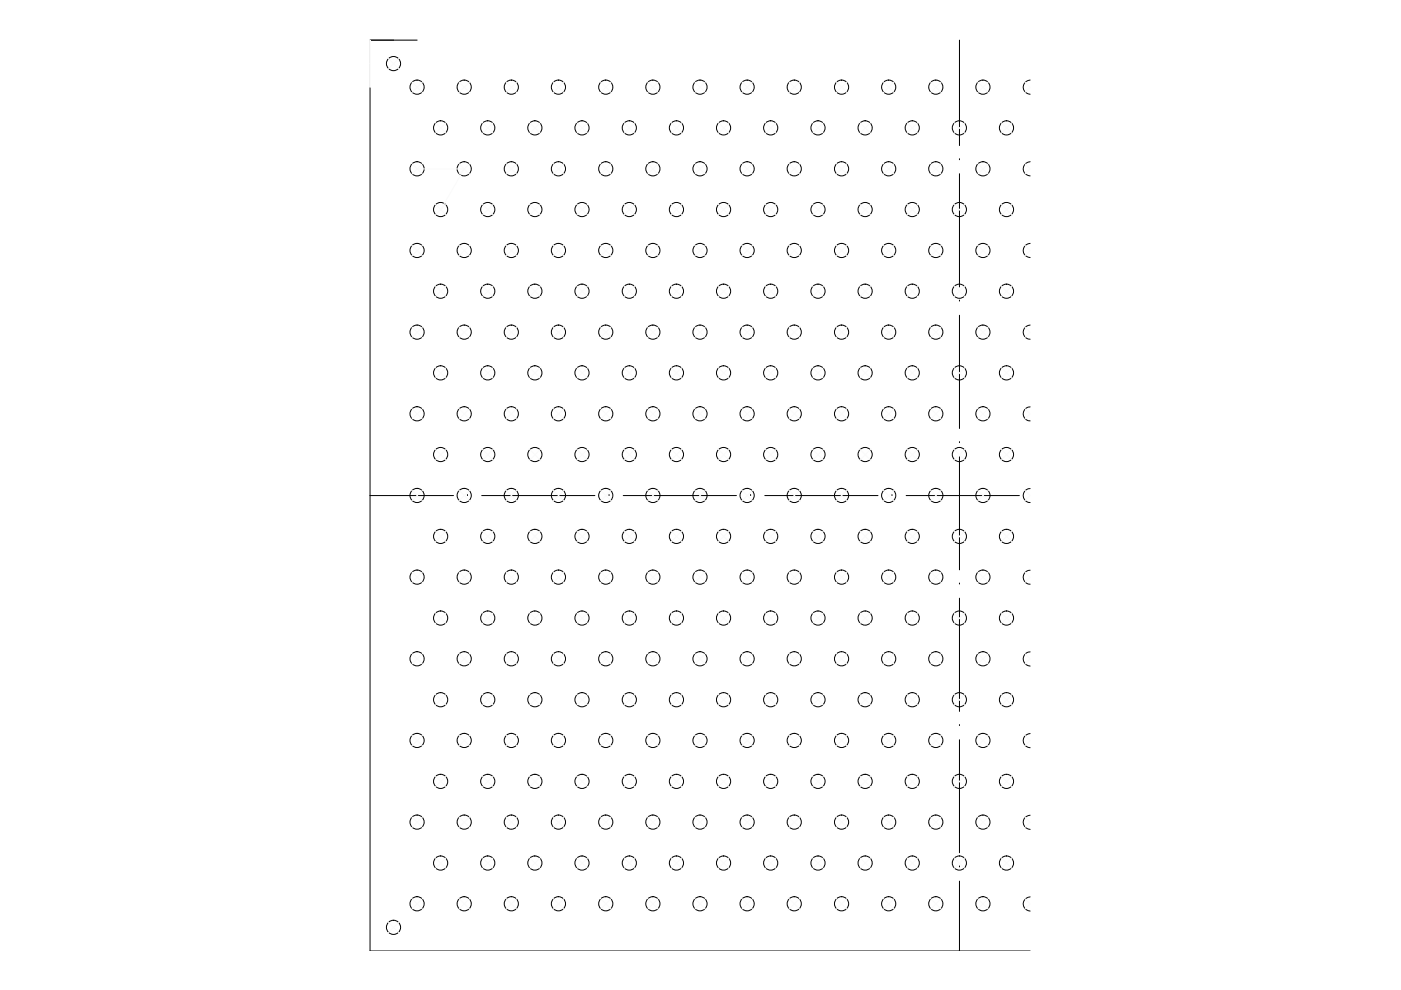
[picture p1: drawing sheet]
<svg xmlns="http://www.w3.org/2000/svg" width="297mm" height="210mm" viewBox="0 0 297 210" stroke-linecap="round" stroke-linejoin="round" font-family="sans-serif">
<!-- layer: solid -->
<g fill="none" stroke="#000" stroke-width=".21">
<path d="M78.5 8.5h5M88.4 8.5h-9.9v193.1h139.9M218.4 17a1.5 1.5 0 0 0-1.5 1.5 1.5 1.5 0 0 0 1.5 1.5M218.4 34.3a1.5 1.5 0 0 0-1.5 1.5 1.5 1.5 0 0 0 1.5 1.5M218.4 51.6a1.5 1.5 0 0 0-1.5 1.5 1.5 1.5 0 0 0 1.5 1.5M218.4 68.9a1.5 1.5 0 0 0-1.5 1.5 1.5 1.5 0 0 0 1.5 1.5M218.4 86.3a1.48 1.48 0 0 0-1.5 1.5 1.48 1.48 0 0 0 1.5 1.4M218.4 103.6a1.48 1.48 0 0 0-1.5 1.5 1.48 1.48 0 0 0 1.5 1.5M218.4 138.2a1.5 1.5 0 0 0-1.5 1.5 1.5 1.5 0 0 0 1.5 1.5M218.4 120.9a1.48 1.48 0 0 0-1.5 1.5 1.48 1.48 0 0 0 1.5 1.5M218.4 155.5a1.5 1.5 0 0 0-1.5 1.5 1.5 1.5 0 0 0 1.5 1.5M218.4 172.8a1.5 1.5 0 0 0-1.5 1.5 1.5 1.5 0 0 0 1.5 1.6"/>
<path d="M218.4 190.2a1.5 1.5 0 0 0-1.5 1.5 1.5 1.5 0 0 0 1.5 1.5"/>
<circle cx="83.4" cy="13.5" r="1.5"/>
<circle cx="88.4" cy="18.5" r="1.5"/>
<circle cx="98.4" cy="18.5" r="1.5"/>
<circle cx="108.4" cy="18.5" r="1.5"/>
<circle cx="118.4" cy="18.5" r="1.5"/>
<circle cx="128.4" cy="18.5" r="1.5"/>
<circle cx="138.4" cy="18.5" r="1.5"/>
<circle cx="148.4" cy="18.5" r="1.5"/>
<circle cx="158.4" cy="18.5" r="1.5"/>
<circle cx="168.4" cy="18.5" r="1.5"/>
<circle cx="178.4" cy="18.5" r="1.5"/>
<circle cx="188.4" cy="18.5" r="1.5"/>
<circle cx="198.4" cy="18.5" r="1.5"/>
<circle cx="208.4" cy="18.5" r="1.5"/>
<circle cx="88.4" cy="35.8" r="1.5"/>
<circle cx="93.4" cy="27.1" r="1.5"/>
<circle cx="98.4" cy="35.8" r="1.5"/>
<circle cx="103.4" cy="27.1" r="1.5"/>
<circle cx="108.4" cy="35.8" r="1.5"/>
<circle cx="113.4" cy="27.1" r="1.5"/>
<circle cx="118.4" cy="35.8" r="1.5"/>
<circle cx="123.4" cy="27.1" r="1.5"/>
<circle cx="128.4" cy="35.8" r="1.5"/>
<circle cx="133.4" cy="27.1" r="1.5"/>
<circle cx="138.4" cy="35.8" r="1.5"/>
<circle cx="143.4" cy="27.1" r="1.5"/>
<circle cx="148.4" cy="35.8" r="1.5"/>
<circle cx="153.4" cy="27.1" r="1.5"/>
<circle cx="158.4" cy="35.8" r="1.5"/>
<circle cx="163.4" cy="27.1" r="1.5"/>
<circle cx="168.4" cy="35.8" r="1.5"/>
<circle cx="173.4" cy="27.1" r="1.5"/>
<circle cx="178.4" cy="35.8" r="1.5"/>
<circle cx="183.4" cy="27.1" r="1.5"/>
<circle cx="188.4" cy="35.8" r="1.5"/>
<circle cx="193.4" cy="27.1" r="1.5"/>
<circle cx="198.4" cy="35.8" r="1.5"/>
<circle cx="203.4" cy="27.1" r="1.5"/>
<circle cx="208.4" cy="35.8" r="1.5"/>
<circle cx="213.4" cy="27.1" r="1.5"/>
<circle cx="88.4" cy="53.1" r="1.5"/>
<circle cx="93.4" cy="44.4" r="1.5"/>
<circle cx="98.4" cy="53.1" r="1.5"/>
<circle cx="103.4" cy="44.4" r="1.5"/>
<circle cx="108.4" cy="53.1" r="1.5"/>
<circle cx="113.4" cy="44.4" r="1.5"/>
<circle cx="118.4" cy="53.1" r="1.5"/>
<circle cx="123.4" cy="44.4" r="1.5"/>
<circle cx="128.4" cy="53.1" r="1.5"/>
<circle cx="133.4" cy="44.4" r="1.5"/>
<circle cx="138.4" cy="53.1" r="1.5"/>
<circle cx="143.4" cy="44.4" r="1.5"/>
<circle cx="148.4" cy="53.1" r="1.5"/>
<circle cx="153.4" cy="44.4" r="1.5"/>
<circle cx="158.4" cy="53.1" r="1.5"/>
<circle cx="163.4" cy="44.4" r="1.5"/>
<circle cx="168.4" cy="53.1" r="1.5"/>
<circle cx="173.4" cy="44.4" r="1.5"/>
<circle cx="178.4" cy="53.1" r="1.5"/>
<circle cx="183.4" cy="44.4" r="1.5"/>
<circle cx="188.4" cy="53.1" r="1.5"/>
<circle cx="193.4" cy="44.4" r="1.5"/>
<circle cx="198.4" cy="53.1" r="1.5"/>
<circle cx="203.4" cy="44.4" r="1.5"/>
<circle cx="208.4" cy="53.1" r="1.5"/>
<circle cx="213.4" cy="44.4" r="1.5"/>
<circle cx="88.4" cy="70.4" r="1.5"/>
<circle cx="93.4" cy="61.7" r="1.5"/>
<circle cx="93.4" cy="79.1" r="1.5"/>
<circle cx="98.4" cy="70.4" r="1.5"/>
<circle cx="103.4" cy="61.7" r="1.5"/>
<circle cx="103.4" cy="79.1" r="1.5"/>
<circle cx="108.4" cy="70.4" r="1.5"/>
<circle cx="113.4" cy="61.7" r="1.5"/>
<circle cx="113.4" cy="79.1" r="1.5"/>
<circle cx="118.4" cy="70.4" r="1.5"/>
<circle cx="123.4" cy="79.1" r="1.5"/>
<circle cx="123.4" cy="61.7" r="1.5"/>
<circle cx="128.4" cy="70.4" r="1.5"/>
<circle cx="133.4" cy="61.7" r="1.5"/>
<circle cx="133.4" cy="79.1" r="1.5"/>
<circle cx="138.4" cy="70.4" r="1.5"/>
<circle cx="143.4" cy="61.7" r="1.5"/>
<circle cx="143.4" cy="79.1" r="1.5"/>
<circle cx="148.4" cy="70.4" r="1.5"/>
<circle cx="153.4" cy="79.1" r="1.5"/>
<circle cx="153.4" cy="61.7" r="1.5"/>
<circle cx="158.4" cy="70.4" r="1.5"/>
<circle cx="163.4" cy="79.1" r="1.5"/>
<circle cx="163.4" cy="61.7" r="1.5"/>
<circle cx="168.4" cy="70.4" r="1.5"/>
<circle cx="173.4" cy="79.1" r="1.5"/>
<circle cx="173.4" cy="61.7" r="1.5"/>
<circle cx="178.4" cy="70.4" r="1.5"/>
<circle cx="183.4" cy="79.1" r="1.5"/>
<circle cx="183.4" cy="61.7" r="1.5"/>
<circle cx="188.4" cy="70.4" r="1.5"/>
<circle cx="193.4" cy="61.7" r="1.5"/>
<circle cx="193.4" cy="79.1" r="1.5"/>
<circle cx="198.4" cy="70.4" r="1.5"/>
<circle cx="203.4" cy="79.1" r="1.5"/>
<circle cx="203.4" cy="61.7" r="1.5"/>
<circle cx="208.4" cy="70.4" r="1.5"/>
<circle cx="213.4" cy="79.1" r="1.5"/>
<circle cx="213.4" cy="61.7" r="1.5"/>
<circle cx="88.4" cy="87.7" r="1.5"/>
<circle cx="93.4" cy="96.4" r="1.5"/>
<circle cx="98.4" cy="87.7" r="1.5"/>
<circle cx="103.4" cy="96.4" r="1.5"/>
<circle cx="108.4" cy="87.7" r="1.5"/>
<circle cx="113.4" cy="96.4" r="1.5"/>
<circle cx="118.4" cy="87.7" r="1.5"/>
<circle cx="123.4" cy="96.4" r="1.5"/>
<circle cx="128.4" cy="87.7" r="1.5"/>
<circle cx="133.4" cy="96.4" r="1.5"/>
<circle cx="138.4" cy="87.7" r="1.5"/>
<circle cx="143.4" cy="96.4" r="1.5"/>
<circle cx="148.4" cy="87.7" r="1.5"/>
<circle cx="153.4" cy="96.4" r="1.5"/>
<circle cx="158.4" cy="87.7" r="1.5"/>
<circle cx="163.4" cy="96.4" r="1.5"/>
<circle cx="168.4" cy="87.7" r="1.5"/>
<circle cx="173.4" cy="96.4" r="1.5"/>
<circle cx="178.4" cy="87.7" r="1.5"/>
<circle cx="183.4" cy="96.4" r="1.5"/>
<circle cx="188.4" cy="87.7" r="1.5"/>
<circle cx="193.4" cy="96.4" r="1.5"/>
<circle cx="198.4" cy="87.7" r="1.5"/>
<circle cx="203.4" cy="96.4" r="1.5"/>
<circle cx="208.4" cy="87.7" r="1.5"/>
<circle cx="213.4" cy="96.4" r="1.5"/>
<circle cx="88.4" cy="105.1" r="1.5"/>
<circle cx="93.4" cy="113.7" r="1.5"/>
<circle cx="98.4" cy="105.1" r="1.5"/>
<circle cx="103.4" cy="113.7" r="1.5"/>
<circle cx="108.4" cy="105.1" r="1.5"/>
<circle cx="113.4" cy="113.7" r="1.5"/>
<circle cx="118.4" cy="105.1" r="1.5"/>
<circle cx="123.4" cy="113.7" r="1.5"/>
<circle cx="128.4" cy="105.1" r="1.5"/>
<circle cx="133.4" cy="113.7" r="1.5"/>
<circle cx="138.4" cy="105.1" r="1.5"/>
<circle cx="143.4" cy="113.7" r="1.5"/>
<circle cx="148.4" cy="105.1" r="1.5"/>
<circle cx="153.4" cy="113.7" r="1.5"/>
<circle cx="158.4" cy="105.1" r="1.5"/>
<circle cx="163.4" cy="113.7" r="1.5"/>
<circle cx="168.4" cy="105.1" r="1.5"/>
<circle cx="173.4" cy="113.7" r="1.5"/>
<circle cx="178.4" cy="105.1" r="1.5"/>
<circle cx="183.4" cy="113.7" r="1.5"/>
<circle cx="188.4" cy="105.1" r="1.5"/>
<circle cx="193.4" cy="113.7" r="1.5"/>
<circle cx="198.4" cy="105.1" r="1.5"/>
<circle cx="203.4" cy="113.7" r="1.5"/>
<circle cx="208.4" cy="105.1" r="1.5"/>
<circle cx="213.4" cy="113.7" r="1.5"/>
<circle cx="88.4" cy="122.4" r="1.5"/>
<circle cx="88.4" cy="139.7" r="1.5"/>
<circle cx="93.4" cy="131" r="1.5"/>
<circle cx="98.4" cy="122.4" r="1.5"/>
<circle cx="98.4" cy="139.7" r="1.5"/>
<circle cx="103.4" cy="131" r="1.5"/>
<circle cx="108.4" cy="139.7" r="1.5"/>
<circle cx="108.4" cy="122.4" r="1.5"/>
<circle cx="113.4" cy="131" r="1.5"/>
<circle cx="118.4" cy="122.4" r="1.5"/>
<circle cx="118.4" cy="139.7" r="1.5"/>
<circle cx="123.4" cy="131" r="1.5"/>
<circle cx="128.4" cy="122.4" r="1.5"/>
<circle cx="128.4" cy="139.7" r="1.5"/>
<circle cx="133.4" cy="131" r="1.5"/>
<circle cx="138.4" cy="139.7" r="1.5"/>
<circle cx="138.4" cy="122.4" r="1.5"/>
<circle cx="143.4" cy="131" r="1.5"/>
<circle cx="148.4" cy="139.7" r="1.5"/>
<circle cx="148.4" cy="122.4" r="1.5"/>
<circle cx="153.4" cy="131" r="1.5"/>
<circle cx="158.4" cy="122.4" r="1.5"/>
<circle cx="158.4" cy="139.7" r="1.5"/>
<circle cx="163.4" cy="131" r="1.5"/>
<circle cx="168.4" cy="139.7" r="1.5"/>
<circle cx="168.4" cy="122.4" r="1.5"/>
<circle cx="173.4" cy="131" r="1.5"/>
<circle cx="178.4" cy="122.4" r="1.5"/>
<circle cx="178.4" cy="139.7" r="1.5"/>
<circle cx="183.4" cy="131" r="1.5"/>
<circle cx="188.4" cy="139.7" r="1.5"/>
<circle cx="188.4" cy="122.4" r="1.5"/>
<circle cx="193.4" cy="131" r="1.5"/>
<circle cx="198.4" cy="139.7" r="1.5"/>
<circle cx="198.4" cy="122.4" r="1.5"/>
<circle cx="203.4" cy="131" r="1.5"/>
<circle cx="208.4" cy="122.4" r="1.5"/>
<circle cx="208.4" cy="139.7" r="1.5"/>
<circle cx="213.4" cy="131" r="1.5"/>
<circle cx="88.4" cy="157" r="1.5"/>
<circle cx="93.4" cy="148.4" r="1.5"/>
<circle cx="98.4" cy="157" r="1.5"/>
<circle cx="103.4" cy="148.4" r="1.5"/>
<circle cx="108.4" cy="157" r="1.5"/>
<circle cx="113.4" cy="148.4" r="1.5"/>
<circle cx="118.4" cy="157" r="1.5"/>
<circle cx="123.4" cy="148.4" r="1.5"/>
<circle cx="128.4" cy="157" r="1.5"/>
<circle cx="133.4" cy="148.4" r="1.5"/>
<circle cx="138.4" cy="157" r="1.5"/>
<circle cx="143.4" cy="148.4" r="1.5"/>
<circle cx="148.4" cy="157" r="1.5"/>
<circle cx="153.4" cy="148.4" r="1.5"/>
<circle cx="158.4" cy="157" r="1.5"/>
<circle cx="163.4" cy="148.4" r="1.5"/>
<circle cx="168.4" cy="157" r="1.5"/>
<circle cx="173.4" cy="148.4" r="1.5"/>
<circle cx="178.4" cy="157" r="1.5"/>
<circle cx="183.4" cy="148.4" r="1.5"/>
<circle cx="188.4" cy="157" r="1.5"/>
<circle cx="193.4" cy="148.4" r="1.5"/>
<circle cx="198.4" cy="157" r="1.5"/>
<circle cx="203.4" cy="148.4" r="1.5"/>
<circle cx="208.4" cy="157" r="1.5"/>
<circle cx="213.4" cy="148.4" r="1.5"/>
<circle cx="88.4" cy="174.3" r="1.5"/>
<circle cx="93.4" cy="165.7" r="1.5"/>
<circle cx="98.4" cy="174.3" r="1.5"/>
<circle cx="103.4" cy="165.7" r="1.5"/>
<circle cx="108.4" cy="174.3" r="1.5"/>
<circle cx="113.4" cy="165.7" r="1.5"/>
<circle cx="118.4" cy="174.3" r="1.5"/>
<circle cx="123.4" cy="165.7" r="1.5"/>
<circle cx="128.4" cy="174.3" r="1.5"/>
<circle cx="133.4" cy="165.7" r="1.5"/>
<circle cx="138.4" cy="174.3" r="1.5"/>
<circle cx="143.4" cy="165.7" r="1.5"/>
<circle cx="148.4" cy="174.3" r="1.5"/>
<circle cx="153.4" cy="165.7" r="1.5"/>
<circle cx="158.4" cy="174.3" r="1.5"/>
<circle cx="163.4" cy="165.7" r="1.5"/>
<circle cx="168.4" cy="174.3" r="1.5"/>
<circle cx="173.4" cy="165.7" r="1.5"/>
<circle cx="178.4" cy="174.3" r="1.5"/>
<circle cx="183.4" cy="165.7" r="1.5"/>
<circle cx="188.4" cy="174.3" r="1.5"/>
<circle cx="193.4" cy="165.7" r="1.5"/>
<circle cx="198.4" cy="174.3" r="1.5"/>
<circle cx="203.4" cy="165.7" r="1.5"/>
<circle cx="208.4" cy="174.3" r="1.5"/>
<circle cx="213.4" cy="165.7" r="1.5"/>
<circle cx="83.4" cy="196.6" r="1.5"/>
<circle cx="88.4" cy="191.6" r="1.5"/>
<circle cx="93.4" cy="183" r="1.5"/>
<circle cx="98.4" cy="191.6" r="1.5"/>
<circle cx="103.4" cy="183" r="1.5"/>
<circle cx="108.4" cy="191.6" r="1.5"/>
<circle cx="113.4" cy="183" r="1.5"/>
<circle cx="118.4" cy="191.6" r="1.5"/>
<circle cx="123.4" cy="183" r="1.5"/>
<circle cx="128.4" cy="191.6" r="1.5"/>
<circle cx="133.4" cy="183" r="1.5"/>
<circle cx="138.4" cy="191.6" r="1.5"/>
<circle cx="143.4" cy="183" r="1.5"/>
<circle cx="148.4" cy="191.6" r="1.5"/>
<circle cx="153.4" cy="183" r="1.5"/>
<circle cx="158.4" cy="191.6" r="1.5"/>
<circle cx="163.4" cy="183" r="1.5"/>
<circle cx="168.4" cy="191.6" r="1.5"/>
<circle cx="173.4" cy="183" r="1.5"/>
<circle cx="178.4" cy="191.6" r="1.5"/>
<circle cx="183.4" cy="183" r="1.5"/>
<circle cx="188.4" cy="191.6" r="1.5"/>
<circle cx="193.4" cy="183" r="1.5"/>
<circle cx="198.4" cy="191.6" r="1.5"/>
<circle cx="203.4" cy="183" r="1.5"/>
<circle cx="208.4" cy="191.6" r="1.5"/>
<circle cx="213.4" cy="183" r="1.5"/>
</g>
<!-- layer: dimn -->
<g fill="none" stroke="#fafafa" stroke-width=".21">
<path d="M78.5 8.5v5v-5M78.5 13.5v5v-5M82.2 12.2l2.5 2.6M84.7 12.2l-2.5 2.6M87.2 17.2l2.5 2.6M89.7 17.2l-2.5 2.6M97.2 17.2l2.5 2.6M99.7 17.2l-2.5 2.6M107.2 17.2l2.5 2.6M109.7 17.2l-2.5 2.6M117.2 17.2l2.5 2.6M119.7 17.2l-2.5 2.6"/>
<path d="M127.2 17.2l2.5 2.6M129.7 17.2l-2.5 2.6M137.2 17.2l2.5 2.6M139.7 17.2l-2.5 2.6M147.2 17.2l2.5 2.6M149.7 17.2l-2.5 2.6M157.2 17.2l2.5 2.6M159.7 17.2l-2.5 2.6M167.1 17.2l2.6 2.6M169.7 17.2l-2.6 2.6M177.2 17.2l2.5 2.6M179.7 17.2l-2.5 2.6"/>
<path d="M187.2 17.2l2.5 2.6M189.7 17.2l-2.5 2.6M197.2 17.2l2.5 2.6M199.7 17.2l-2.5 2.6M207.2 17.2l2.5 2.6M209.7 17.2l-2.5 2.6M217.1 17.2l1.3 1.3-1.3 1.3M87.2 34.5l2.5 2.6M88.4 35.8h10l-5 8.7M89.7 34.5l-2.5 2.6M92.2 25.9l2.5 2.5M94.7 25.9l-2.5 2.5"/>
<path d="M97.2 34.5l2.5 2.6M99.7 34.5l-2.5 2.6M102.2 25.9l2.5 2.5M104.7 25.9l-2.5 2.5M107.2 34.5l2.5 2.6M109.7 34.5l-2.5 2.6M112.2 25.9l2.5 2.5M114.7 25.9l-2.5 2.5M117.2 34.5l2.5 2.6M119.7 34.5l-2.5 2.6M122.1 25.9l2.6 2.5M124.7 25.9l-2.6 2.5"/>
<path d="M127.2 34.5l2.5 2.6M129.7 34.5l-2.5 2.6M132.2 25.9l2.5 2.5M134.7 25.9l-2.5 2.5M137.2 34.5l2.5 2.6M139.7 34.5l-2.5 2.6M142.2 25.9l2.5 2.5M144.7 25.9l-2.5 2.5M147.2 34.5l2.5 2.6M149.7 34.5l-2.5 2.6M152.2 25.9l2.5 2.5M154.7 25.9l-2.5 2.5"/>
<path d="M157.2 34.5l2.5 2.6M159.7 34.5l-2.5 2.6M162.2 25.9l2.5 2.5M164.7 25.9l-2.5 2.5M167.1 34.5l2.6 2.6M169.7 34.5l-2.6 2.6M172.1 25.9l2.6 2.5M174.7 25.9l-2.6 2.5M177.2 34.5l2.5 2.6M179.7 34.5l-2.5 2.6M182.2 25.9l2.5 2.5M184.7 25.9l-2.5 2.5"/>
<path d="M187.2 34.5l2.5 2.6M189.7 34.5l-2.5 2.6M192.2 25.9l2.5 2.5M194.7 25.9l-2.5 2.5M197.2 34.5l2.5 2.6M199.7 34.5l-2.5 2.6M202.2 25.9l2.5 2.5M204.7 25.9l-2.5 2.5M207.2 34.5l2.5 2.6M209.7 34.5l-2.5 2.6M212.1 25.9l2.6 2.5M214.7 25.9l-2.6 2.5"/>
<path d="M217.1 34.5l1.3 1.3-1.3 1.3M87.2 51.9l2.5 2.5M89.7 51.9l-2.5 2.5M92.2 43.2l2.5 2.5M94.7 43.2l-2.5 2.5M97.2 51.9l2.5 2.5M99.7 51.9l-2.5 2.5M102.2 43.2l2.5 2.5M104.7 43.2l-2.5 2.5M107.2 51.9l2.5 2.5M109.7 51.9l-2.5 2.5M112.2 43.2l2.5 2.5"/>
<path d="M114.7 43.2l-2.5 2.5M117.2 51.9l2.5 2.5M119.7 51.9l-2.5 2.5M122.1 43.2l2.6 2.5M124.7 43.2l-2.6 2.5M127.2 51.9l2.5 2.5M129.7 51.9l-2.5 2.5M132.2 43.2l2.5 2.5M134.7 43.2l-2.5 2.5M137.2 51.9l2.5 2.5M139.7 51.9l-2.5 2.5M142.2 43.2l2.5 2.5"/>
<path d="M144.7 43.2l-2.5 2.5M147.2 51.9l2.5 2.5M149.7 51.9l-2.5 2.5M152.2 43.2l2.5 2.5M154.7 43.2l-2.5 2.5M157.2 51.9l2.5 2.5M159.7 51.9l-2.5 2.5M162.2 43.2l2.5 2.5M164.7 43.2l-2.5 2.5M167.1 51.9l2.6 2.5M169.7 51.9l-2.6 2.5M172.1 43.2l2.6 2.5"/>
<path d="M174.7 43.2l-2.6 2.5M177.2 51.9l2.5 2.5M179.7 51.9l-2.5 2.5M182.2 43.2l2.5 2.5M184.7 43.2l-2.5 2.5M187.2 51.9l2.5 2.5M189.7 51.9l-2.5 2.5M192.2 43.2l2.5 2.5M194.7 43.2l-2.5 2.5M197.2 51.9l2.5 2.5M199.7 51.9l-2.5 2.5M202.2 43.2l2.5 2.5"/>
<path d="M204.7 43.2l-2.5 2.5M207.2 51.9l2.5 2.5M209.7 51.9l-2.5 2.5M212.1 43.2l2.6 2.5M214.7 43.2l-2.6 2.5M217.1 51.9l1.3 1.2-1.3 1.3M87.2 69.2l2.5 2.5M89.7 69.2l-2.5 2.5M92.2 60.5l2.5 2.5M92.2 77.8l2.5 2.5M94.7 60.5l-2.5 2.5M94.7 77.8l-2.5 2.5"/>
<path d="M97.2 69.2l2.5 2.5M99.7 69.2l-2.5 2.5M102.2 60.5l2.5 2.5M102.2 77.8l2.5 2.5M104.7 60.5l-2.5 2.5M104.7 77.8l-2.5 2.5M107.2 69.2l2.5 2.5M109.7 69.2l-2.5 2.5M112.2 60.5l2.5 2.5M112.2 77.8l2.5 2.5M114.7 60.5l-2.5 2.5M114.7 77.8l-2.5 2.5"/>
<path d="M117.2 69.2l2.5 2.5M119.7 69.2l-2.5 2.5M122.1 60.5l2.6 2.5M122.1 77.8l2.6 2.5M124.7 60.5l-2.6 2.5M124.7 77.8l-2.6 2.5M127.2 69.2l2.5 2.5M129.7 69.2l-2.5 2.5M132.2 60.5l2.5 2.5M132.2 77.8l2.5 2.5M134.7 60.5l-2.5 2.5M134.7 77.8l-2.5 2.5"/>
<path d="M137.2 69.2l2.5 2.5M139.7 69.2l-2.5 2.5M142.2 60.5l2.5 2.5M142.2 77.8l2.5 2.5M144.7 60.5l-2.5 2.5M144.7 77.8l-2.5 2.5M147.2 69.2l2.5 2.5M149.7 69.2l-2.5 2.5M152.2 60.5l2.5 2.5M152.2 77.8l2.5 2.5M154.7 60.5l-2.5 2.5M154.7 77.8l-2.5 2.5"/>
<path d="M157.2 69.2l2.5 2.5M159.7 69.2l-2.5 2.5M162.2 60.5l2.5 2.5M162.2 77.8l2.5 2.5M164.7 60.5l-2.5 2.5M164.7 77.8l-2.5 2.5M167.1 69.2l2.6 2.5M169.7 69.2l-2.6 2.5M172.1 60.5l2.6 2.5M172.1 77.8l2.6 2.5M174.7 60.5l-2.6 2.5M174.7 77.8l-2.6 2.5"/>
<path d="M177.2 69.2l2.5 2.5M179.7 69.2l-2.5 2.5M182.2 60.5l2.5 2.5M182.2 77.8l2.5 2.5M184.7 60.5l-2.5 2.5M184.7 77.8l-2.5 2.5M187.2 69.2l2.5 2.5M189.7 69.2l-2.5 2.5M192.2 60.5l2.5 2.5M192.2 77.8l2.5 2.5M194.7 60.5l-2.5 2.5M194.7 77.8l-2.5 2.5"/>
<path d="M197.2 69.2l2.5 2.5M199.7 69.2l-2.5 2.5M202.2 60.5l2.5 2.5M202.2 77.8l2.5 2.5M204.7 60.5l-2.5 2.5M204.7 77.8l-2.5 2.5M207.2 69.2l2.5 2.5M209.7 69.2l-2.5 2.5M212.1 60.5l2.6 2.5M212.1 77.8l2.6 2.5M214.7 60.5l-2.6 2.5M214.7 77.8l-2.6 2.5"/>
<path d="M217.1 69.2l1.3 1.2-1.3 1.3M87.2 86.5l2.5 2.5M89.7 86.5l-2.5 2.5M92.2 95.1l2.5 2.6M94.7 95.1l-2.5 2.6M97.2 86.5l2.5 2.5M99.7 86.5l-2.5 2.5M102.2 95.1l2.5 2.6M104.7 95.1l-2.5 2.6M107.2 86.5l2.5 2.5M109.7 86.5l-2.5 2.5M112.2 95.1l2.5 2.6"/>
<path d="M114.7 95.1l-2.5 2.6M117.2 86.5l2.5 2.5M119.7 86.5l-2.5 2.5M122.1 95.1l2.6 2.6M124.7 95.1l-2.6 2.6M127.2 86.5l2.5 2.5M129.7 86.5l-2.5 2.5M132.2 95.1l2.5 2.6M134.7 95.1l-2.5 2.6M137.2 86.5l2.5 2.5M139.7 86.5l-2.5 2.5M142.2 95.1l2.5 2.6"/>
<path d="M144.7 95.1l-2.5 2.6M147.2 86.5l2.5 2.5M149.7 86.5l-2.5 2.5M152.2 95.1l2.5 2.6M154.7 95.1l-2.5 2.6M157.2 86.5l2.5 2.5M159.7 86.5l-2.5 2.5M162.2 95.1l2.5 2.6M164.7 95.1l-2.5 2.6M167.1 86.5l2.6 2.5M169.7 86.5l-2.6 2.5M172.1 95.1l2.6 2.6"/>
<path d="M174.7 95.1l-2.6 2.6M177.2 86.5l2.5 2.5M179.7 86.5l-2.5 2.5M182.2 95.1l2.5 2.6M184.7 95.1l-2.5 2.6M187.2 86.5l2.5 2.5M189.7 86.5l-2.5 2.5M192.2 95.1l2.5 2.6M194.7 95.1l-2.5 2.6M197.2 86.5l2.5 2.5M199.7 86.5l-2.5 2.5M202.2 95.1l2.5 2.6"/>
<path d="M204.7 95.1l-2.5 2.6M207.2 86.5l2.5 2.5M209.7 86.5l-2.5 2.5M212.1 95.1l2.6 2.6M214.7 95.1l-2.6 2.6M217.1 86.5l1.3 1.3-1.3 1.2M87.2 103.8l2.5 2.5M89.7 103.8l-2.5 2.5M92.2 112.4l2.5 2.6M94.7 112.4l-2.5 2.6M97.2 103.8l2.5 2.5M99.7 103.8l-2.5 2.5"/>
<path d="M102.2 112.4l2.5 2.6M104.7 112.4l-2.5 2.6M107.2 103.8l2.5 2.5M109.7 103.8l-2.5 2.5M112.2 112.4l2.5 2.6M114.7 112.4l-2.5 2.6M117.2 103.8l2.5 2.5M119.7 103.8l-2.5 2.5M122.1 112.4l2.6 2.6M124.7 112.4l-2.6 2.6M127.2 103.8l2.5 2.5M129.7 103.8l-2.5 2.5"/>
<path d="M132.2 112.4l2.5 2.6M134.7 112.4l-2.5 2.6M137.2 103.8l2.5 2.5M139.7 103.8l-2.5 2.5M142.2 112.4l2.5 2.6M144.7 112.4l-2.5 2.6M147.2 103.8l2.5 2.5M149.7 103.8l-2.5 2.5M152.2 112.4l2.5 2.6M154.7 112.4l-2.5 2.6M157.2 103.8l2.5 2.5M159.7 103.8l-2.5 2.5"/>
<path d="M162.2 112.4l2.5 2.6M164.7 112.4l-2.5 2.6M167.1 103.8l2.6 2.5M169.7 103.8l-2.6 2.5M172.1 112.4l2.6 2.6M174.7 112.4l-2.6 2.6M177.2 103.8l2.5 2.5M179.7 103.8l-2.5 2.5M182.2 112.4l2.5 2.6M184.7 112.4l-2.5 2.6M187.2 103.8l2.5 2.5M189.7 103.8l-2.5 2.5"/>
<path d="M192.2 112.4l2.5 2.6M194.7 112.4l-2.5 2.6M197.2 103.8l2.5 2.5M199.7 103.8l-2.5 2.5M202.2 112.4l2.5 2.6M204.7 112.4l-2.5 2.6M207.2 103.8l2.5 2.5M209.7 103.8l-2.5 2.5M212.1 112.4l2.6 2.6M214.7 112.4l-2.6 2.6M217.1 103.8l1.3 1.3-1.3 1.2M87.2 138.4l2.5 2.6"/>
<path d="M87.2 121.1l2.5 2.6M89.7 138.4l-2.5 2.6M89.7 121.1l-2.5 2.6M92.2 129.8l2.5 2.5M94.7 129.8l-2.5 2.5M97.2 138.4l2.5 2.6M97.2 121.1l2.5 2.6M99.7 138.4l-2.5 2.6M99.7 121.1l-2.5 2.6M102.2 129.8l2.5 2.5M104.7 129.8l-2.5 2.5M107.2 138.4l2.5 2.6"/>
<path d="M107.2 121.1l2.5 2.6M109.7 138.4l-2.5 2.6M109.7 121.1l-2.5 2.6M112.2 129.8l2.5 2.5M114.7 129.8l-2.5 2.5M117.2 138.4l2.5 2.6M117.2 121.1l2.5 2.6M119.7 138.4l-2.5 2.6M119.7 121.1l-2.5 2.6M122.1 129.8l2.6 2.5M124.7 129.8l-2.6 2.5M127.2 138.4l2.5 2.6"/>
<path d="M127.2 121.1l2.5 2.6M129.7 138.4l-2.5 2.6M129.7 121.1l-2.5 2.6M132.2 129.8l2.5 2.5M134.7 129.8l-2.5 2.5M137.2 138.4l2.5 2.6M137.2 121.1l2.5 2.6M139.7 138.4l-2.5 2.6M139.7 121.1l-2.5 2.6M142.2 129.8l2.5 2.5M144.7 129.8l-2.5 2.5M147.2 138.4l2.5 2.6"/>
<path d="M147.2 121.1l2.5 2.6M149.7 138.4l-2.5 2.6M149.7 121.1l-2.5 2.6M152.2 129.8l2.5 2.5M154.7 129.8l-2.5 2.5M157.2 138.4l2.5 2.6M157.2 121.1l2.5 2.6M159.7 138.4l-2.5 2.6M159.7 121.1l-2.5 2.6M162.2 129.8l2.5 2.5M164.7 129.8l-2.5 2.5M167.1 138.4l2.6 2.6"/>
<path d="M167.1 121.1l2.6 2.6M169.7 138.4l-2.6 2.6M169.7 121.1l-2.6 2.6M172.1 129.8l2.6 2.5M174.7 129.8l-2.6 2.5M177.2 138.4l2.5 2.6M177.2 121.1l2.5 2.6M179.7 138.4l-2.5 2.6M179.7 121.1l-2.5 2.6M182.2 129.8l2.5 2.5M184.7 129.8l-2.5 2.5M187.2 138.4l2.5 2.6"/>
<path d="M187.2 121.1l2.5 2.6M189.7 138.4l-2.5 2.6M189.7 121.1l-2.5 2.6M192.2 129.8l2.5 2.5M194.7 129.8l-2.5 2.5M197.2 138.4l2.5 2.6M197.2 121.1l2.5 2.6M199.7 138.4l-2.5 2.6M199.7 121.1l-2.5 2.6M202.2 129.8l2.5 2.5M204.7 129.8l-2.5 2.5M207.2 138.4l2.5 2.6"/>
<path d="M207.2 121.1l2.5 2.6M209.7 138.4l-2.5 2.6M209.7 121.1l-2.5 2.6M212.1 129.8l2.6 2.5M214.7 129.8l-2.6 2.5M217.1 138.4l1.3 1.3-1.3 1.3M217.1 121.1l1.3 1.3-1.3 1.3M87.2 155.7l2.5 2.6M89.7 155.7l-2.5 2.6M92.2 147.1l2.5 2.5M94.7 147.1l-2.5 2.5M97.2 155.7l2.5 2.6"/>
<path d="M99.7 155.7l-2.5 2.6M102.2 147.1l2.5 2.5M104.7 147.1l-2.5 2.5M107.2 155.7l2.5 2.6M109.7 155.7l-2.5 2.6M112.2 147.1l2.5 2.5M114.7 147.1l-2.5 2.5M117.2 155.7l2.5 2.6M119.7 155.7l-2.5 2.6M122.1 147.1l2.6 2.5M124.7 147.1l-2.6 2.5M127.2 155.7l2.5 2.6"/>
<path d="M129.7 155.7l-2.5 2.6M132.2 147.1l2.5 2.5M134.7 147.1l-2.5 2.5M137.2 155.7l2.5 2.6M139.7 155.7l-2.5 2.6M142.2 147.1l2.5 2.5M144.7 147.1l-2.5 2.5M147.2 155.7l2.5 2.6M149.7 155.7l-2.5 2.6M152.2 147.1l2.5 2.5M154.7 147.1l-2.5 2.5M157.2 155.7l2.5 2.6"/>
<path d="M159.7 155.7l-2.5 2.6M162.2 147.1l2.5 2.5M164.7 147.1l-2.5 2.5M167.1 155.7l2.6 2.6M169.7 155.7l-2.6 2.6M172.1 147.1l2.6 2.5M174.7 147.1l-2.6 2.5M177.2 155.7l2.5 2.6M179.7 155.7l-2.5 2.6M182.2 147.1l2.5 2.5M184.7 147.1l-2.5 2.5M187.2 155.7l2.5 2.6"/>
<path d="M189.7 155.7l-2.5 2.6M192.2 147.1l2.5 2.5M194.7 147.1l-2.5 2.5M197.2 155.7l2.5 2.6M199.7 155.7l-2.5 2.6M202.2 147.1l2.5 2.5M204.7 147.1l-2.5 2.5M207.2 155.7l2.5 2.6M209.7 155.7l-2.5 2.6M212.1 147.1l2.6 2.5M214.7 147.1l-2.6 2.5M217.1 155.7l1.3 1.3-1.3 1.3"/>
<path d="M87.2 173.1l2.5 2.5M89.7 173.1l-2.5 2.5M92.2 164.4l2.5 2.6M94.7 164.4l-2.5 2.6M97.2 173.1l2.5 2.5M99.7 173.1l-2.5 2.5M102.2 164.4l2.5 2.6M104.7 164.4l-2.5 2.6M107.2 173.1l2.5 2.5M109.7 173.1l-2.5 2.5M112.2 164.4l2.5 2.6M114.7 164.4l-2.5 2.6"/>
<path d="M117.2 173.1l2.5 2.5M119.7 173.1l-2.5 2.5M122.1 164.4l2.6 2.6M124.7 164.4l-2.6 2.6M127.2 173.1l2.5 2.5M129.7 173.1l-2.5 2.5M132.2 164.4l2.5 2.6M134.7 164.4l-2.5 2.6M137.2 173.1l2.5 2.5M139.7 173.1l-2.5 2.5M142.2 164.4l2.5 2.6M144.7 164.4l-2.5 2.6"/>
<path d="M147.2 173.1l2.5 2.5M149.7 173.1l-2.5 2.5M152.2 164.4l2.5 2.6M154.7 164.4l-2.5 2.6M157.2 173.1l2.5 2.5M159.7 173.1l-2.5 2.5M162.2 164.4l2.5 2.6M164.7 164.4l-2.5 2.6M167.1 173.1l2.6 2.5M169.7 173.1l-2.6 2.5M172.1 164.4l2.6 2.6M174.7 164.4l-2.6 2.6"/>
<path d="M177.2 173.1l2.5 2.5M179.7 173.1l-2.5 2.5M182.2 164.4l2.5 2.6M184.7 164.4l-2.5 2.6M187.2 173.1l2.5 2.5M189.7 173.1l-2.5 2.5M192.2 164.4l2.5 2.6M194.7 164.4l-2.5 2.6M197.2 173.1l2.5 2.5M199.7 173.1l-2.5 2.5M202.2 164.4l2.5 2.6M204.7 164.4l-2.5 2.6"/>
<path d="M207.2 173.1l2.5 2.5M209.7 173.1l-2.5 2.5M212.1 164.4l2.6 2.6M214.7 164.4l-2.6 2.6M217.1 173.1l1.3 1.2-1.3 1.3M82.2 195.4l2.5 2.5M84.7 195.4l-2.5 2.5M87.2 190.4l2.5 2.5M89.7 190.4l-2.5 2.5M92.2 181.7l2.5 2.6M94.7 181.7l-2.5 2.6M97.2 190.4l2.5 2.5"/>
<path d="M99.7 190.4l-2.5 2.5M102.2 181.7l2.5 2.6M104.7 181.7l-2.5 2.6M107.2 190.4l2.5 2.5M109.7 190.4l-2.5 2.5M112.2 181.7l2.5 2.6M114.7 181.7l-2.5 2.6M117.2 190.4l2.5 2.5M119.7 190.4l-2.5 2.5M122.1 181.7l2.6 2.6M124.7 181.7l-2.6 2.6M127.2 190.4l2.5 2.5"/>
<path d="M129.7 190.4l-2.5 2.5M132.2 181.7l2.5 2.6M134.7 181.7l-2.5 2.6M137.2 190.4l2.5 2.5M139.7 190.4l-2.5 2.5M142.2 181.7l2.5 2.6M144.7 181.7l-2.5 2.6M147.2 190.4l2.5 2.5M149.7 190.4l-2.5 2.5M152.2 181.7l2.5 2.6M154.7 181.7l-2.5 2.6M157.2 190.4l2.5 2.5"/>
<path d="M159.7 190.4l-2.5 2.5M162.2 181.7l2.5 2.6M164.7 181.7l-2.5 2.6M167.1 190.4l2.6 2.5M169.7 190.4l-2.6 2.5M172.1 181.7l2.6 2.6M174.7 181.7l-2.6 2.6M177.2 190.4l2.5 2.5M179.7 190.4l-2.5 2.5M182.2 181.7l2.5 2.6M184.7 181.7l-2.5 2.6M187.2 190.4l2.5 2.5"/>
<path d="M189.7 190.4l-2.5 2.5M192.2 181.7l2.5 2.6M194.7 181.7l-2.5 2.6M197.2 190.4l2.5 2.5M199.7 190.4l-2.5 2.5M202.2 181.7l2.5 2.6M204.7 181.7l-2.5 2.6M207.2 190.4l2.5 2.5M209.7 190.4l-2.5 2.5M212.1 181.7l2.6 2.6M214.7 181.7l-2.6 2.6M217.1 190.4l1.3 1.2-1.3 1.3"/>
</g>
<!-- layer: symmetric -->
<g fill="none" stroke="#000" stroke-width=".21">
<path d="M203.4 8.5v22.4M203.4 33.9h.1M203.4 36.8v24M203.4 63.8h.1M203.4 66.8v24M203.4 93.9h.1M203.4 96.9v23.9M78.5 105.1h17.7M99.1 105.1h.1M102.1 105.1h24M129.1 105.1h.1M132.1 105.1h24"/>
<path d="M159.1 105.1h.1M162.2 105.1h24M189.1 105.1h.1M192.1 105.1h24M203.4 123.8h.1M203.4 126.8v24M203.4 153.8h.1M203.4 156.8v24M203.4 183.8h.1M203.4 186.8v14.8"/>
</g>
</svg>
